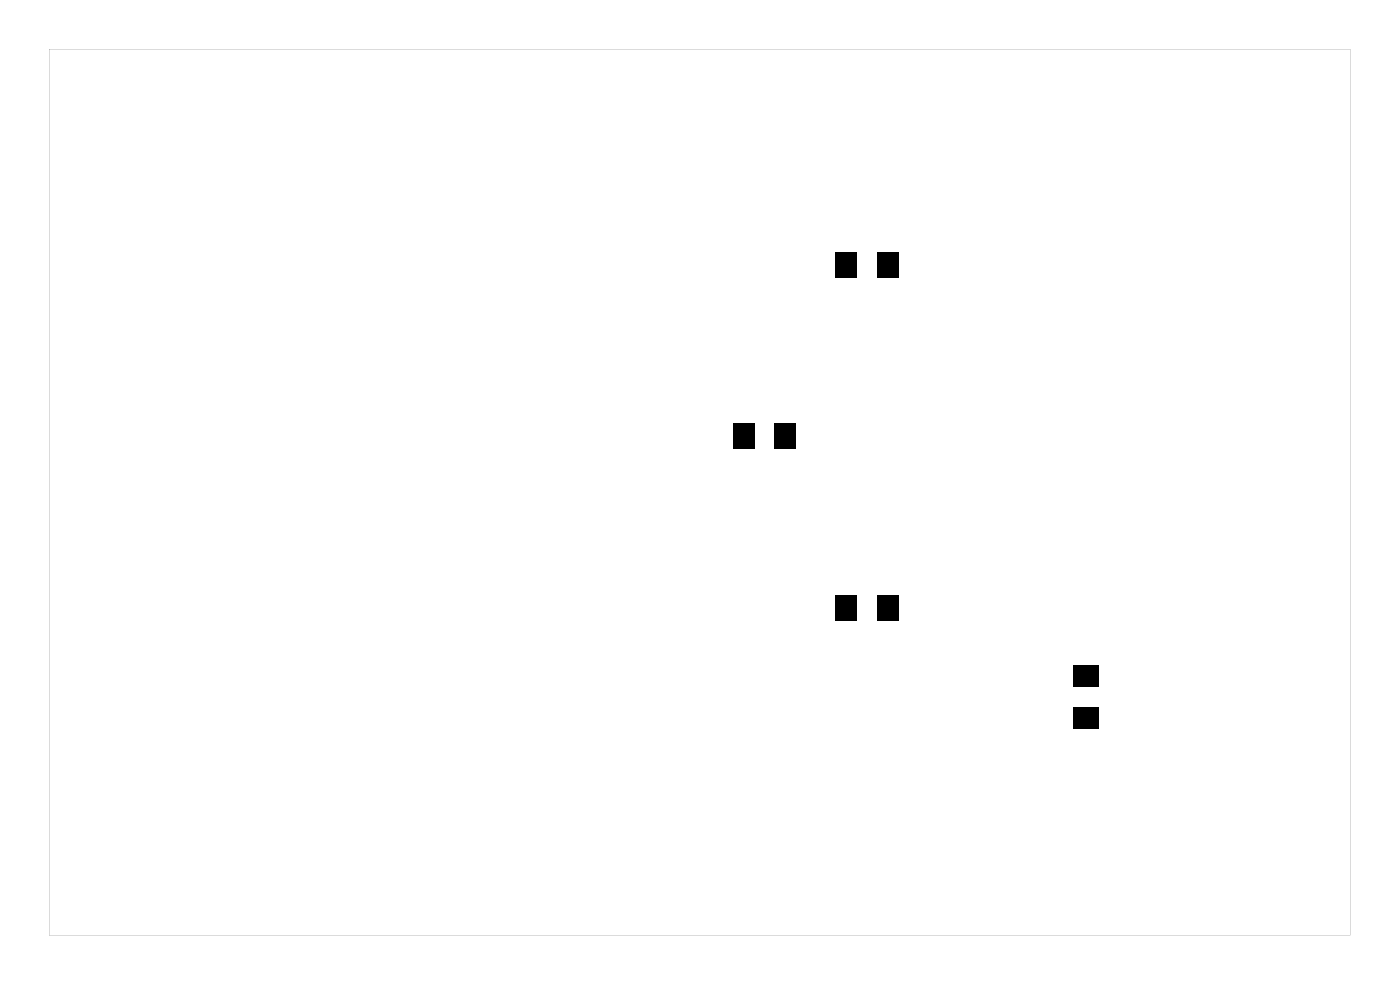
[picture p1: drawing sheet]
<svg xmlns="http://www.w3.org/2000/svg" width="104mm" height="73mm" viewBox="0 0 104 73" stroke-linecap="round" stroke-linejoin="round" font-family="sans-serif">
<g fill="#000">
<path d="M61.9 18.7h1.6v1.9h-1.6zM65 18.7h1.6v1.9h-1.6zM54.3 31.4h1.6v1.9h-1.6zM57.4 31.4h1.6v1.9h-1.6zM61.9 44.1h1.6v1.9h-1.6zM65 44.1h1.6v1.9h-1.6zM79.5 49.3h1.9v1.6h-1.9zM79.5 52.4h1.9v1.6h-1.9z"/>
<path d="M3.6 3.6h96.4v65.7h-96.4zM3.6 3.6v65.7h96.4v-65.7z"/>
</g>
</svg>
